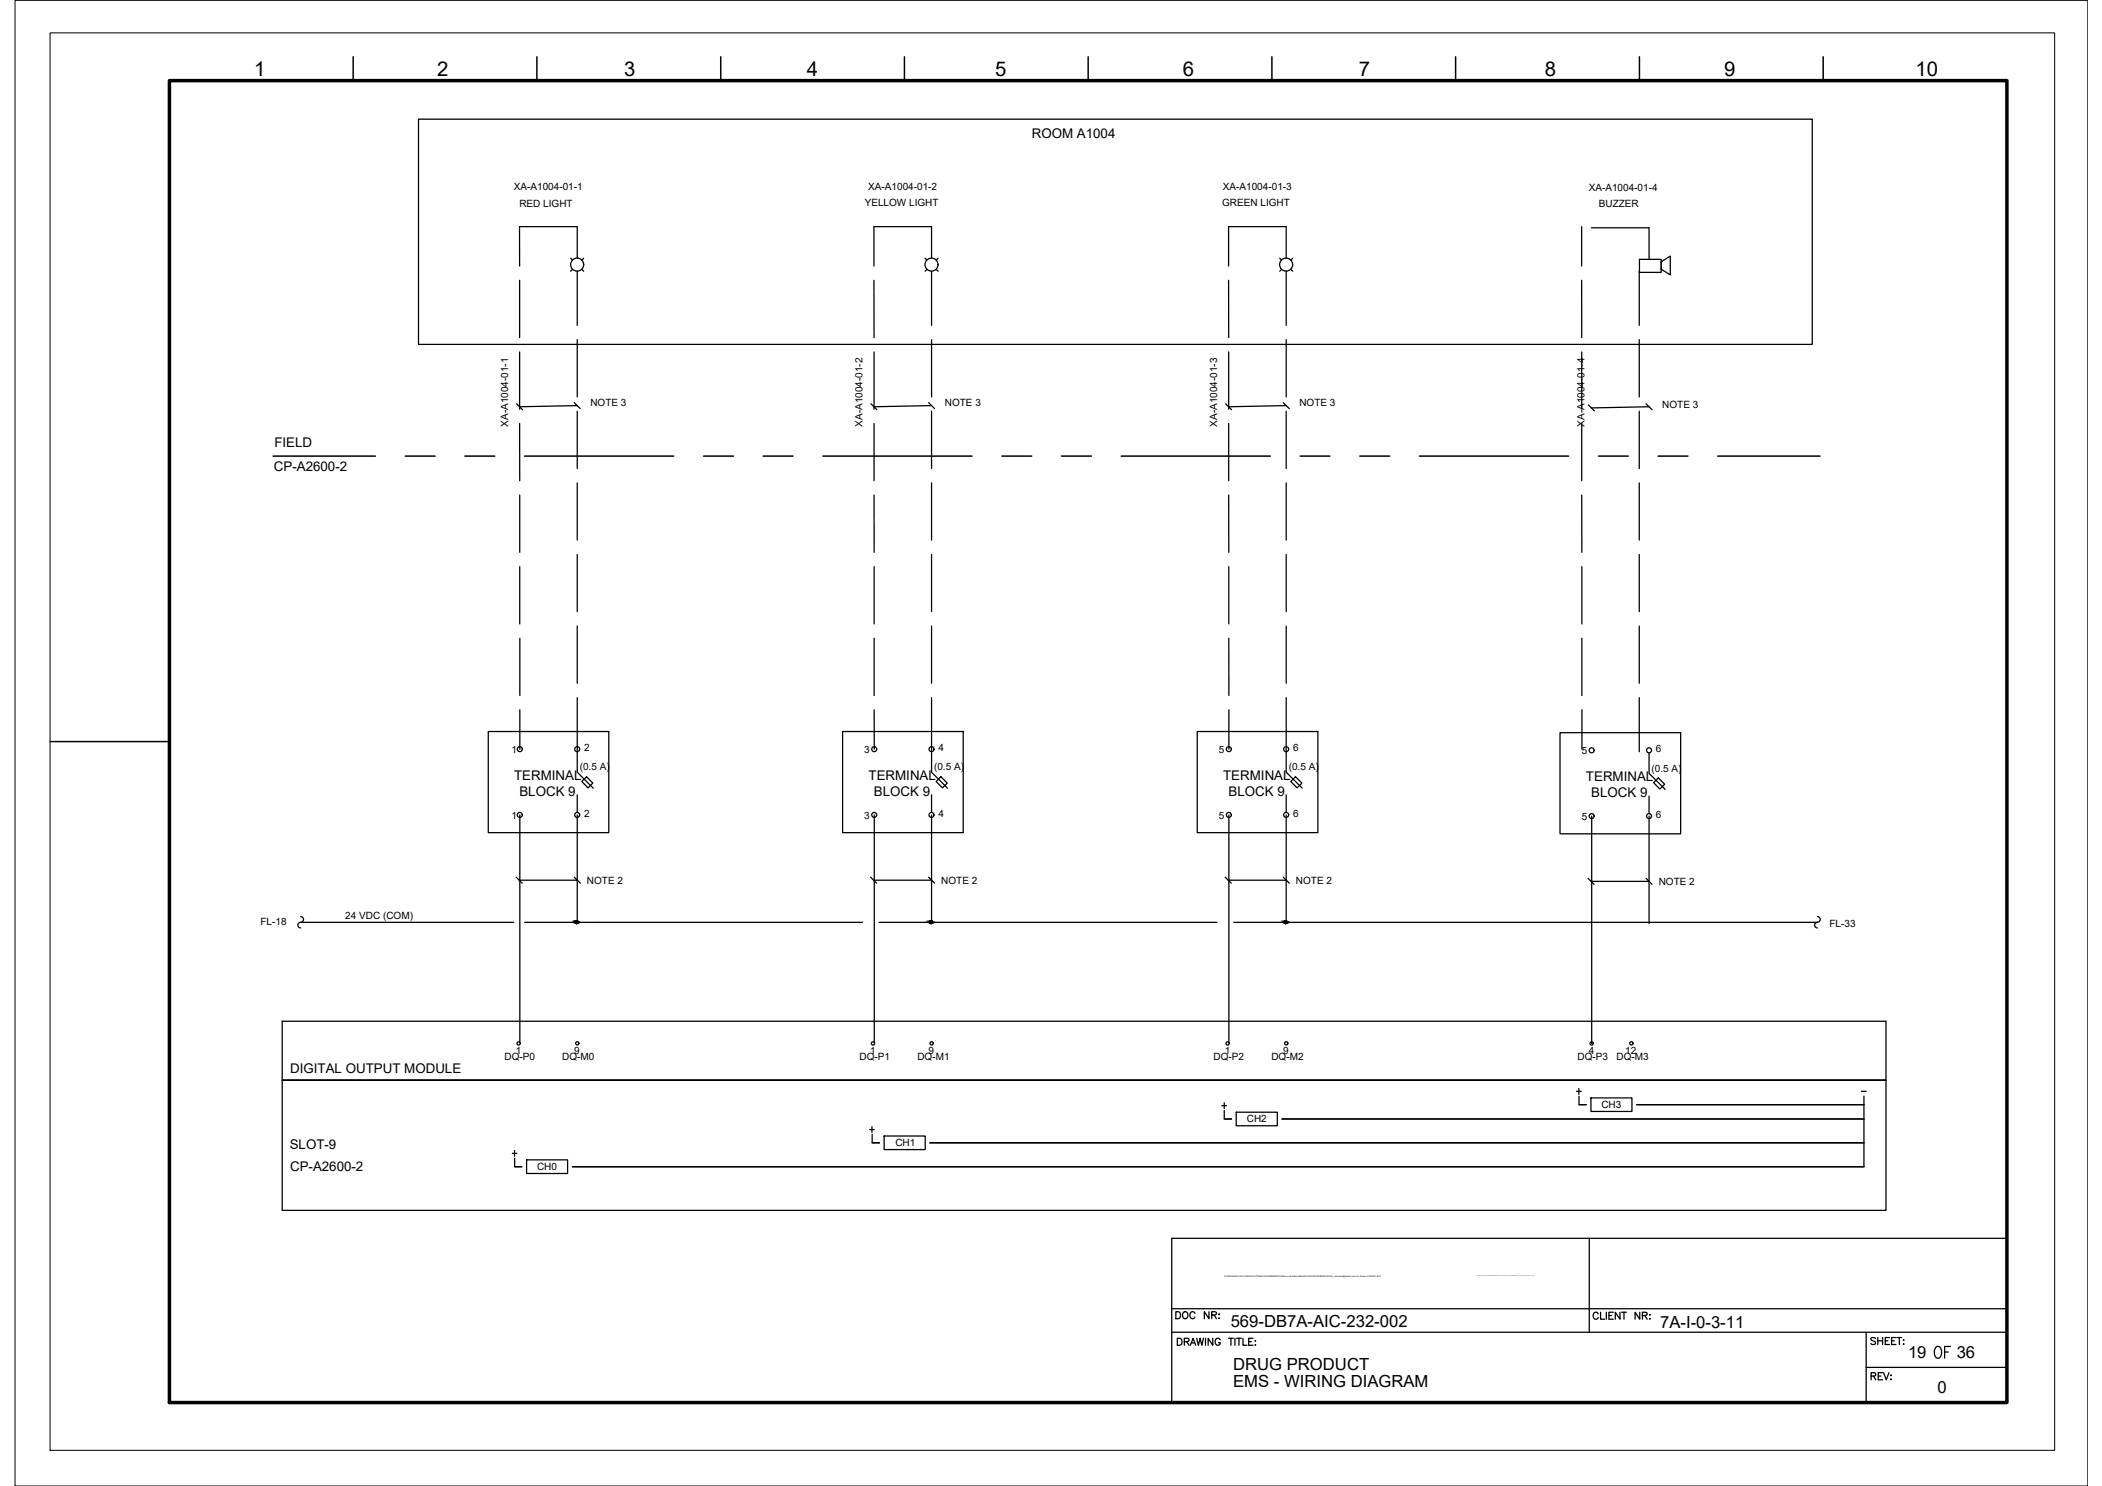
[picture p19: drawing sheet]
<svg xmlns="http://www.w3.org/2000/svg" width="420mm" height="297mm" viewBox="0 0 420 297" stroke-linecap="round" stroke-linejoin="round" font-family="sans-serif">
<defs><g id="words">
<text font-size="5.7" x="385.9" y="272.7">OF</text>
<g font-size="4.1">
<text x="50.8" y="15.1">1</text>
<text x="87.4" y="15.1">2</text>
<text x="124.8" y="15.1">3</text>
<text x="161.2" y="15.1">4</text>
<text x="198.9" y="15.1">5</text>
<text x="236.4" y="15.1">6</text>
<text x="271.6" y="15.1">7</text>
<text x="308.8" y="15.1">8</text>
<text x="344.7" y="15.1">9</text>
<text x="382.9" y="15.1">10</text>
</g>
<g font-size="3.3">
<text x="246" y="265.3">569-DB7A-AIC-232-002</text>
<text x="331.8" y="265.4">7A-I-0-3-11</text>
<text x="246.5" y="273.8">DRUG PRODUCT</text>
<text x="381.4" y="271.4">19</text>
<text x="391.1" y="271.4">36</text>
<text x="246.5" y="277.2">EMS - WIRING DIAGRAM</text>
<text x="387.3" y="278.5">0</text>
</g>
<g font-size="2.7">
<text x="206.2" y="27.5">ROOM A1004</text>
<text x="54.9" y="89.3">FIELD</text>
<text x="54.7" y="94.2">CP-A2600-2</text>
<text x="102.8" y="155.8">TERMINAL</text>
<text x="173.6" y="155.8">TERMINAL</text>
<text x="244.5" y="155.8">TERMINAL</text>
<text x="103.8" y="159.1">BLOCK 9</text>
<text x="174.7" y="159.1">BLOCK 9</text>
<text x="245.6" y="159.1">BLOCK 9</text>
<text x="317" y="156.1">TERMINAL</text>
<text x="318.1" y="159.3">BLOCK 9</text>
<text x="58" y="214.4">DIGITAL OUTPUT MODULE</text>
<text x="57.9" y="229.6">SLOT-9</text>
<text x="58" y="234.1">CP-A2600-2</text>
</g>
<text font-size="2.6" x="371.1" y="219.4">-</text>
<g font-size="2">
<text x="102.7" y="38">XA-A1004-01-1</text>
<text x="103.8" y="41.3">RED LIGHT</text>
<text x="172.8" y="41.1">YELLOW LIGHT</text>
<text x="173.5" y="38">XA-A1004-01-2</text>
<text x="244.3" y="41.1">GREEN LIGHT</text>
<text x="244.4" y="38">XA-A1004-01-3</text>
<text x="317.6" y="38.2">XA-A1004-01-4</text>
<text x="319.6" y="41.3">BUZZER</text>
<text x="118" y="81.2">NOTE 3</text>
<text x="188.8" y="81.2">NOTE 3</text>
<text x="259.7" y="81.2">NOTE 3</text>
<text x="332.3" y="81.5">NOTE 3</text>
<text x="101.6" y="85.3" transform="rotate(-90 101.6 85.3)">XA-A1004-01-1</text>
<text x="172.4" y="85.3" transform="rotate(-90 172.4 85.3)">XA-A1004-01-2</text>
<text x="243.3" y="85.3" transform="rotate(-90 243.3 85.3)">XA-A1004-01-3</text>
<text x="316.7" y="85.3" transform="rotate(-90 316.7 85.3)">XA-A1004-01-4</text>
<text x="102.2" y="150.6">1</text>
<text x="115.9" y="154">(0.5 A)</text>
<text x="116.8" y="150.2">2</text>
<text x="172.8" y="150.6">3</text>
<text x="186.7" y="154">(0.5 A)</text>
<text x="187.6" y="150.2">4</text>
<text x="243.6" y="150.6">5</text>
<text x="257.6" y="154">(0.5 A)</text>
<text x="258.5" y="150.2">6</text>
<text x="316.2" y="150.8">5</text>
<text x="330.1" y="154.2">(0.5 A)</text>
<text x="331" y="150.4">6</text>
<text x="102.2" y="163.8">1</text>
<text x="116.8" y="163.3">2</text>
<text x="172.8" y="163.7">3</text>
<text x="187.6" y="163.3">4</text>
<text x="243.6" y="163.7">5</text>
<text x="258.5" y="163.3">6</text>
<text x="316.2" y="163.9">5</text>
<text x="331" y="163.5">6</text>
<text x="117.3" y="176.7">NOTE 2</text>
<text x="188.2" y="176.7">NOTE 2</text>
<text x="259" y="176.7">NOTE 2</text>
<text x="331.6" y="177">NOTE 2</text>
<text x="52.1" y="184.9">FL-18</text>
<text x="69" y="183.8">24 VDC (COM)</text>
<text x="365.7" y="185.3">FL-33</text>
<text x="100.8" y="211.8">DQ-P0</text>
<text x="103.1" y="210.6">1</text>
<text x="112.4" y="211.8">DQ-M0</text>
<text x="114.8" y="210.6">9</text>
<text x="171.8" y="211.8">DQ-P1</text>
<text x="173.9" y="210.6">1</text>
<text x="183.4" y="211.8">DQ-M1</text>
<text x="185.6" y="210.6">9</text>
<text x="242.6" y="211.8">DQ-P2</text>
<text x="244.8" y="210.6">1</text>
<text x="254.1" y="211.8">DQ-M2</text>
<text x="256.5" y="210.6">9</text>
<text x="315.3" y="211.8">DQ-P3</text>
<text x="317.6" y="210.6">4</text>
<text x="323.1" y="211.8">DQ-M3</text>
<text x="324.9" y="210.6">12</text>
<text x="320.1" y="221.5">CH3</text>
<text x="249.2" y="224.4">CH2</text>
<text x="107.4" y="233.9">CH0</text>
<text x="179" y="229.2">CH1</text>
</g>
<text font-size=".4" x="244.8" y="255.3">P:\569-BAXALTA\01.ENG\03.AUTOMACAO\ANDAMENTO\Banco de Dados\569-B7A-INS-INSTRUMENTACAO_moliveira@tessler-com-br-Tessler-5164457.JPG</text>
</g></defs>
<!-- layer: I_DATA -->
<g fill="none" stroke="#000" stroke-width=".25">
<path d="M83.7 23.8h278.5v45h-278.5zM114.1 51.6l.3 .4M114.4 53.8l-.3 .4M116.3 53.8l.4 .4M116.7 51.6l-.4 .4M184.9 51.6l.4 .4M185.3 53.8l-.4 .4M187.1 53.8l.4 .4M187.5 51.6l-.4 .4M255.8 51.6l.4 .4M256.2 53.8l-.4 .4M258 53.8l.4 .4"/>
<path d="M258.4 51.6l-.4 .4M103.3 80.7l1.1 1.2M114.8 80.5l1.2 1.2M115.4 81.1l-11.6 .2M174.1 80.7l1.2 1.2M185.6 80.5l1.2 1.2M186.2 81.1l-11.5 .2M245 80.7l1.2 1.2M256.5 80.5l1.2 1.2M257.1 81.1l-11.5 .2M317.5 80.9l1.2 1.2M329 80.7l1.2 1.2"/>
<path d="M329.6 81.3l-11.5 .2M97.6 146.2h24.1v20.2h-24.1zM168.4 146.2h24.1v20.2h-24.1zM239.3 146.2h24.1v20.2h-24.1zM311.8 146.5h24.1v20.2h-24.1zM103.2 175.4l1.2 1.1M103.8 175.9h11.6M114.8 175.4l1.2 1.1M174 175.4l1.2 1.1M174.6 175.9h11.6M185.6 175.4l1.2 1.1M244.9 175.4l1.2 1.1"/>
<path d="M245.5 175.9h11.6M256.5 175.4l1.2 1.1M317.4 175.6l1.2 1.2M318 176.2h11.6M329 175.6l1.2 1.2M56.4 204.1h320.6v37.8h-320.6zM315.1 218.2h1M315.6 217.6v1.1M315.6 219.1v1.7h1.5h-1.5M318 219.5h8.2v2.7h-8.2zM372.6 219.1v14.1h-258.2M377 215.9h-320.6h320.6"/>
<path d="M102.4 230.6h.9M102.8 230v1.1M102.9 231.5v1.7h1.4h-1.4M105.3 231.8h8.2v2.8h-8.2zM173.8 225.8h1M174.3 225.2v1.2M174.3 226.7v1.7h1.5h-1.5M176.7 227.1h8.2v2.7h-8.2zM185.9 228.4h186.7M244.2 221h1M244.7 222v1.7h1.5h-1.5M244.7 220.4v1.2"/>
<path d="M247.1 222.3h8.2v2.7h-8.2zM256.2 223.7h116.4M327.2 220.8h45.4"/>
<circle cx="115.4" cy="52.9" r="1.3"/>
<circle cx="186.2" cy="52.9" r="1.3"/>
<circle cx="257.1" cy="52.9" r="1.3"/>
<circle cx="103.9" cy="149.8" r=".5"/>
<circle cx="115.4" cy="149.8" r=".5"/>
<circle cx="174.7" cy="149.8" r=".5"/>
<circle cx="186.2" cy="149.8" r=".5"/>
<circle cx="245.6" cy="149.8" r=".5"/>
<circle cx="257.1" cy="149.8" r=".5"/>
<circle cx="318.1" cy="150" r=".5"/>
<circle cx="329.6" cy="150" r=".5"/>
<circle cx="103.9" cy="162.9" r=".5"/>
<circle cx="115.4" cy="162.9" r=".5"/>
<circle cx="174.7" cy="162.9" r=".5"/>
<circle cx="186.2" cy="162.9" r=".5"/>
<circle cx="245.6" cy="162.9" r=".5"/>
<circle cx="257.1" cy="162.9" r=".5"/>
<circle cx="318.1" cy="163.1" r=".5"/>
<circle cx="329.6" cy="163.1" r=".5"/>
<circle cx="103.7" cy="208.6" r=".33"/>
<circle cx="115.4" cy="208.6" r=".33"/>
<circle cx="174.5" cy="208.6" r=".33"/>
<circle cx="186.2" cy="208.6" r=".33"/>
<circle cx="245.4" cy="208.6" r=".33"/>
<circle cx="257.1" cy="208.6" r=".33"/>
<circle cx="318.1" cy="208.6" r=".33"/>
<circle cx="326.1" cy="208.6" r=".33"/>
</g>
<!-- layer: G-TTLB-TTLB -->
<path d="M33.9 16.1h367.3v264.3h-367.3z" fill="none" stroke="#000" stroke-width=".7"/>
<!-- layer: G-TTLB-OTLN -->
<path d="M10 6.6h400.7v283.3h-400.7z" fill="none" stroke="#000" stroke-width=".2"/>
<!-- layer: G-TTLB-INDX -->
<path d="M70.6 11.4v4.7M107.3 11.4v4.7M144.1 11.4v4.7M180.8 11.4v4.7M217.5 11.4v4.7M254.2 11.4v4.7M291 11.4v4.7M327.7 11.4v4.7M364.4 11.4v4.7M10 148.2h23.9" fill="none" stroke="#000" stroke-width=".3"/>
<!-- layer: LGSP IA4$0$LG_PLOT -->
<path d="M317.7 247.5v18.8M234.2 261.6h167M234.2 266.3h167M373 273.3h28.2M373 266.3v14.1M234.2 280.4h167" fill="none" stroke="#000" stroke-width=".25"/>
<!-- layer: LG_PLOT -->
<g fill="none" stroke="#000" stroke-width=".25">
<path d="M401.2 247.5h-167v32.9M235 262.2h.5a.75 .75 0 0 1 .5 .7 .75 .75 0 0 1-.5 .7h-.5zM235.3 267.5h.5a.75 .75 0 0 1 .5 .7 .75 .75 0 0 1-.5 .7h-.5zM236.5 262.4l.1-.1a.66 .66 0 0 1 .9 .6 .66 .66 0 0 1-.9 .6l-.2-.4zM236.7 268.2h.6l.4-.4-.4-.3h-.6v1.4M237.2 268.2l.5 .7M237.9 268.9l.6-1.4 .5 1.4M238.1 268.4h.7M238.8 262.5a.51 .51 0 0 0-.5-.3 .51 .51 0 0 0-.5 .5v.4a.51 .51 0 0 0 .5 .5 .51 .51 0 0 0 .5-.3M239.2 267.5l.3 1.4 .4-1.4 .3 1.4 .4-1.4M241 267.5v1.4M241.7 262.2v1.4l-1-1.4v1.4"/>
<path d="M242.2 262.9l.8-.1 .1-.2v-.3l-.9-.1v1.4M242.4 267.5v1.4l-.9-1.4v1.4M242.7 262.9l.4 .7M243.6 262.7h.2zM243.6 263.5h.2zM243.9 267.9a.52 .52 0 0 0-.6-.4 .52 .52 0 0 0-.4 .5v.4a.51 .51 0 0 0 .5 .5 .51 .51 0 0 0 .5-.5h-.3M245.6 267.5h.9M246 267.5v1.4M246.8 267.5v1.4M247.2 267.5h.9M247.7 267.5v1.4M248.5 267.5v1.4h.8"/>
<path d="M249.6 268.2h.5M250.5 267.5h-.9v1.4h.9M250.9 268h.1zM250.9 268.8h.1zM319.5 262.6a.52 .52 0 0 0-.6-.3 .52 .52 0 0 0-.4 .5v.4a.52 .52 0 0 0 .4 .5 .52 .52 0 0 0 .6-.3M319.9 262.3v1.4h.8M321.1 262.3v1.4M321.6 263h.5M322.5 262.3h-.9v1.4h.9M323.8 262.3v1.4l-.9-1.4v1.4M324.1 262.3h1M324.6 262.3v1.4"/>
<path d="M327.8 262.3v1.4l-1-1.4v1.4M328.3 263l.8-.1 .1-.3-.3-.3h-.6v1.4M328.8 263l.4 .7M329.7 262.8h.1zM329.7 263.6h.1zM374 275.1l.8-.1 .1-.5-.3-.1h-.6v1.4M374.5 275.1l.4 .7M374.9 267.6l-.4-.2-.5 .2 .1 .3 .7 .3 .1 .2v.2l-.4 .2-.5-.2M375.3 267.4v1.4M375.3 268h1M375.4 275.1h.6M376.3 274.4h-.9v1.4h.9"/>
<path d="M376.3 267.4v1.4M376.5 274.4l.5 1.4 .6-1.4M376.8 268h.6M377.7 267.4h-.9v1.4h.9M378 274.9v.1zM378 275.7v.1zM378.1 268h.6M379 267.4h-.9v1.4h.9M379.2 267.4h.9M379.6 267.4v1.4M380.4 267.9h.2zM380.4 268.7h.2z"/>
</g>
<!-- layer: I_LIMIT_LINE -->
<g fill="none" stroke="#000" stroke-width=".3">
<path d="M54.6 91.2h20.4M81 91.2h6M92.9 91.2h6M104.9 91.2h29.8M140.6 91.2h6M152.5 91.2h6M164.5 91.2h29.8M200.3 91.2h5.9M212.2 91.2h5.9M224.1 91.2h29.8M259.9 91.2h5.9M271.8 91.2h6"/>
<path d="M283.7 91.2h29.8M319.5 91.2h6M331.4 91.2h6M343.3 91.2h20.5"/>
</g>
<!-- layer: EI-CTRL -->
<path d="M115.4 150.3v4.1l3.2 3.2M115.4 158.9v3.5M117.2 155.3l1.3 1.2-1 1-1.2-1.3zM186.2 150.3v4.1l3.2 3.2M186.2 158.9v3.5M188.1 155.3l1.2 1.2-.9 1-1.3-1.3zM257.1 150.3v4.1l3.2 3.2M257.1 158.9v3.5M259 155.3l1.2 1.2-.9 1-1.3-1.3zM329.6 150.5v4.1l3.2 3.2M329.6 159.1v3.5M331.5 155.5l1.2 1.3-.9 .9-1.3-1.3z" fill="none" stroke="#000" stroke-width=".25"/>
<!-- layer: I_TABS -->
<g fill="none" stroke="#000" stroke-width=".25">
<path d="M103.9 56v11.5M115.4 51.6v-6.3h-11.6l.1 7.9M115.4 54.2v10.8M174.7 56v11.5M186.2 51.6v-6.3h-11.5v7.9M186.2 54.2v10.8M245.6 56v11.5M257.1 51.6v-6.3h-11.5v7.9M257.1 54.2v10.8M316.1 45.3v7.9M316.1 56l.1 11.5M318.1 45.5h11.5v6.3"/>
<path d="M327.7 54.2v10.8M103.9 70.3v11.5M115.4 67.9v11.4M174.7 70.3v11.5M186.2 67.9v11.4M245.6 70.3v11.5M257.1 67.9v11.4M316.2 70.3v11.5M327.7 67.9v11.4M103.9 84.7v11.4M103.9 99v11.4M115.4 82.2v11.4"/>
<path d="M115.4 96.5v11.5M174.7 99v11.4M174.7 84.7v11.4M186.2 82.2v11.4M186.2 96.5v11.5M245.6 99v11.4M245.6 84.7v11.4M257.1 82.2v11.4M257.1 96.5v11.5M316.2 84.7v11.4M316.2 99v11.4M327.7 82.2v11.4"/>
<path d="M327.7 96.5v11.5M103.9 113.3v11.4M115.4 110.8v11.5M174.7 113.3v11.4M186.2 110.8v11.5M245.6 113.3v11.4M257.1 110.8v11.5M316.2 113.3v11.4M327.7 110.8v11.5M103.9 127.6v11.4M115.4 125.1v11.5M115.4 139.5v10.8"/>
<path d="M174.7 127.6v11.4M186.2 125.1v11.5M186.2 139.5v10.8M245.6 127.6v11.4M257.1 125.1v11.5M257.1 139.5v10.8M316.2 127.6v11.4M327.7 125.1v11.5M327.7 139.5v10.8M103.9 141.9v7.9M174.7 141.9l.1 7.9M245.6 141.9v7.9"/>
<path d="M316.2 141.9v7.9M60.1 183.2a.56 .56 0 0 1 .6 .6 .56 .56 0 0 1-.6 .5 .57 .57 0 0 0-.6 .6 .57 .57 0 0 0 .6 .6M363.3 183.2a.56 .56 0 0 1 .5 .6 .56 .56 0 0 1-.5 .5 .57 .57 0 0 0-.6 .6 .57 .57 0 0 0 .6 .6"/>
</g>
<!-- layer: 0 -->
<g fill="none" stroke="#000" stroke-width=".25">
<path d="M327.7 51.8h4.3v2.6h-4.3zM332 52.4l1.9-1.2v3.8l-1.9-1.2zM103.9 162.9v45.5M115.4 162.9v21.5M174.8 162.9v45.5M186.2 162.9v21.5M245.6 162.9v45.5M257.1 162.9v21.5M318.2 163.1v45.5M329.6 163.1v21.5M60.1 184.4h42.6M104.9 184.4h67.5"/>
<path d="M175.7 184.4h67.6M246.6 184.4h116.7"/>
<circle cx="115.3" cy="184.3" r=".29"/>
<circle cx="186.1" cy="184.3" r=".29"/>
<circle cx="257" cy="184.3" r=".29"/>
</g>
<g fill="#000" stroke="#000" stroke-width=".2">
<path d="M115.1 184.1h.2zM186 184.1h.1zM256.9 184.1h.1z"/>
<path d="M115.1 184.1h.2zM115.1 184.1h.2z"/>
<path d="M115.1 184.1l.2 .1zM115.1 184.1l.2 .1z"/>
<path d="M115.1 184.2h.2zM115.1 184.2h.2z"/>
<path d="M115 184.2h.3zM115 184.2h.3z"/>
<path d="M115 184.2l.3 .1zM115 184.2l.3 .1z"/>
<path d="M115 184.3h.3zM115 184.3h.3z"/>
<path d="M115.3 184.1h.1zM115.3 184.1h.1z"/>
<path d="M115.2 184.6h.2zM115.2 184.6h.1z"/>
<path d="M115.3 184.1h.1zM115.3 184.1h.1z"/>
<path d="M115.3 184.1h.2zM115.3 184.1h.2z"/>
<path d="M115.1 184.6h.3zM115.1 184.6h.3z"/>
<path d="M115.3 184.1l.2 .1zM115.3 184.1l.2 .1z"/>
<path d="M115.1 184.6h.4zM115.1 184.6h.3z"/>
<path d="M115.3 184.2h.2zM115.3 184.2h.2z"/>
<path d="M115.1 184.5h.4zM115.1 184.5l.4 .1z"/>
<path d="M115.3 184.2h.2zM115.3 184.2h.2z"/>
<path d="M115 184.5h.5zM115 184.5h.5z"/>
<path d="M115.3 184.2l.3 .1zM115.3 184.2l.3 .1z"/>
<path d="M115 184.5h.5zM115 184.5h.5z"/>
<path d="M115.3 184.3h.3zM115.3 184.3h.3z"/>
<path d="M115 184.3l.6 .1zM115 184.3l.6 .1z"/>
<path d="M115 184.4h.6zM115 184.4l.5 .1z"/>
<path d="M186 184.1h.1zM186 184.1h.1z"/>
<path d="M186 184.1h.1zM185.9 184.1h.2z"/>
<path d="M185.9 184.1l.2 .1zM185.9 184.1l.2 .1z"/>
<path d="M185.9 184.2h.2zM185.9 184.2h.2z"/>
<path d="M185.9 184.2h.2zM185.9 184.2h.2z"/>
<path d="M185.8 184.2l.3 .1zM185.8 184.2l.3 .1z"/>
<path d="M185.8 184.3h.3zM185.8 184.3h.3z"/>
<path d="M186.1 184.1h.1zM186.1 184.1h.1z"/>
<path d="M186 184.6h.2zM186 184.6h.1z"/>
<path d="M186.1 184.1h.2zM186.1 184.1h.2z"/>
<path d="M186 184.6h.2zM186 184.6h.2z"/>
<path d="M186.1 184.1h.2zM186.1 184.1h.2z"/>
<path d="M185.9 184.6h.4zM185.9 184.6h.3z"/>
<path d="M186.1 184.1l.3 .1zM186.1 184.1l.3 .1z"/>
<path d="M185.9 184.5h.4zM185.9 184.5l.4 .1z"/>
<path d="M186.1 184.2h.3zM186.1 184.2h.3z"/>
<path d="M186.1 184.2h.3zM186.1 184.2h.3z"/>
<path d="M185.9 184.5h.5zM185.9 184.5h.4z"/>
<path d="M186.1 184.2l.3 .1zM186.1 184.2l.3 .1z"/>
<path d="M185.8 184.4l.6 .1zM185.8 184.4l.6 .1z"/>
<path d="M185.8 184.5h.6zM185.8 184.5h.6z"/>
<path d="M186.1 184.3h.3zM186.1 184.3h.3z"/>
<path d="M185.8 184.3h.6zM185.8 184.3l.6 .1z"/>
<path d="M256.9 184.1h.1zM256.9 184.1h.1z"/>
<path d="M256.9 184.1h.1zM256.8 184.1h.2z"/>
<path d="M256.8 184.1l.2 .1zM256.8 184.1l.2 .1z"/>
<path d="M256.8 184.2h.2zM256.8 184.2h.2z"/>
<path d="M256.8 184.2h.2zM256.8 184.2h.2z"/>
<path d="M256.7 184.2l.3 .1zM256.7 184.2l.3 .1z"/>
<path d="M256.7 184.3h.3zM256.7 184.3h.3z"/>
<path d="M257 184.1h.1zM257 184.1h.1z"/>
<path d="M256.9 184.6h.2zM256.9 184.6h.1z"/>
<path d="M257 184.1h.2zM257 184.1h.2z"/>
<path d="M256.9 184.6h.2zM256.9 184.6h.2z"/>
<path d="M257 184.1h.2zM257 184.1h.2z"/>
<path d="M256.8 184.6h.4zM256.8 184.6h.3z"/>
<path d="M257 184.1l.2 .1zM257 184.1l.2 .1z"/>
<path d="M256.8 184.5h.4zM256.8 184.5l.4 .1z"/>
<path d="M257 184.2h.3zM257 184.2h.3z"/>
<path d="M257 184.2h.3zM257 184.2h.3z"/>
<path d="M256.8 184.5h.5zM256.8 184.5h.4z"/>
<path d="M257 184.2l.3 .1zM257 184.2l.3 .1z"/>
<path d="M256.7 184.5h.6zM256.7 184.5h.6z"/>
<path d="M257 184.3h.3zM257 184.3h.3z"/>
<path d="M256.7 184.3l.6 .1zM256.7 184.3l.6 .1z"/>
<path d="M256.7 184.4h.6zM256.7 184.4l.6 .1z"/>
</g>
<path d="M3 .1h414.3v296.9h-414.3z" fill="none" stroke="#000" stroke-width=".2"/>
<use href="#words"/>
</svg>
